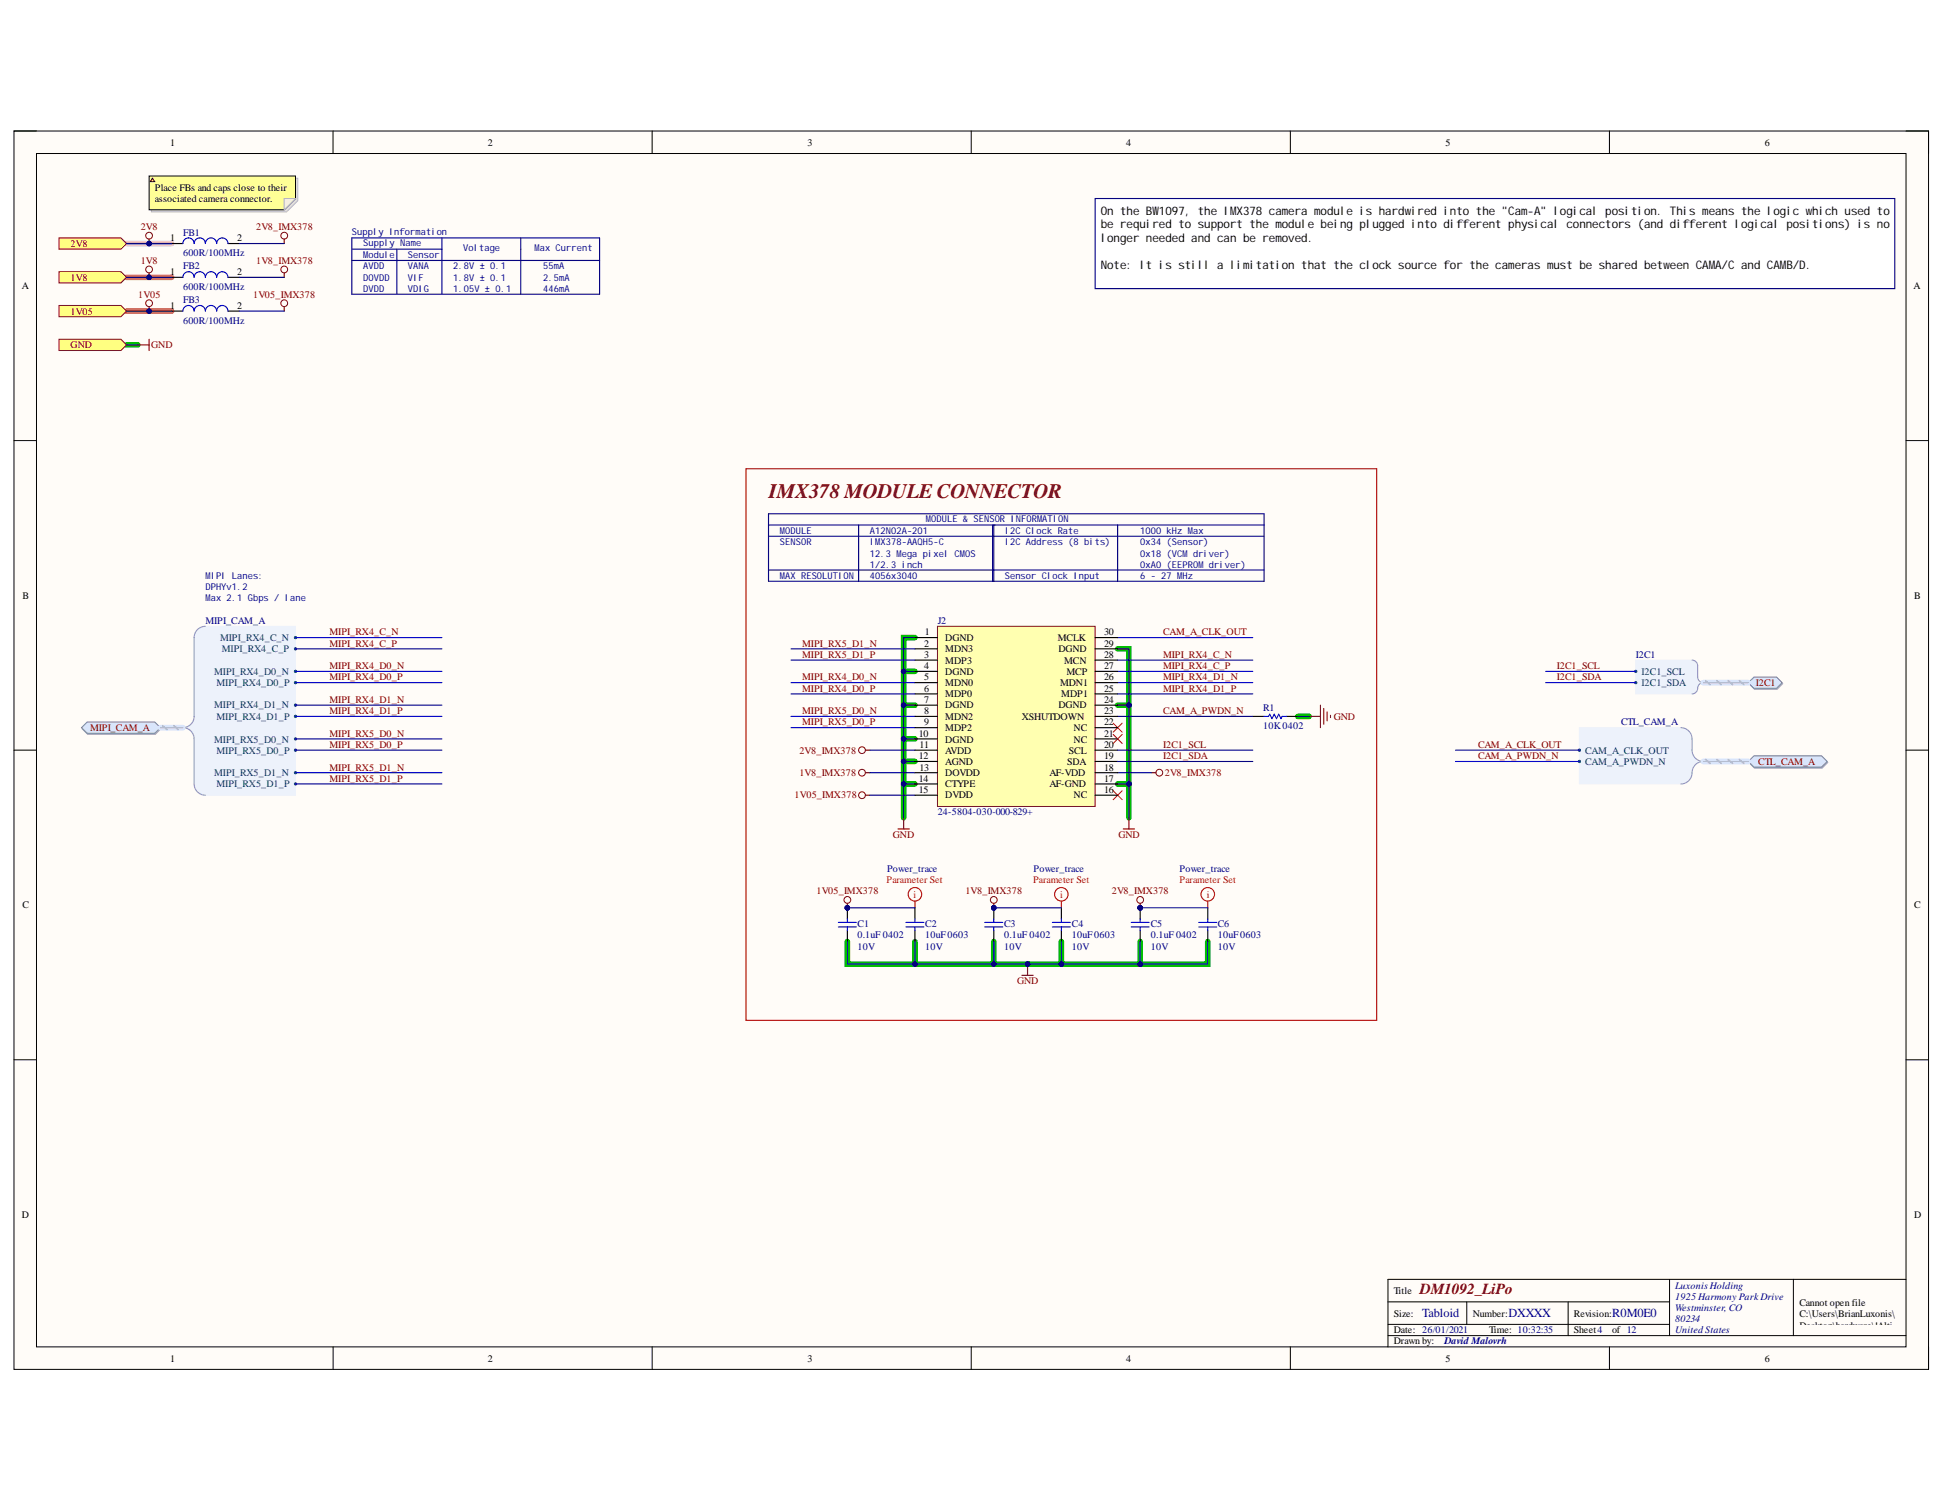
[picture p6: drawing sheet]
<svg xmlns="http://www.w3.org/2000/svg" width="279mm" height="216mm" viewBox="0 0 279 216" stroke-linecap="round" stroke-linejoin="round" font-family="sans-serif">
<defs><g id="words">
<text font-size="3" fill="#800000" x="110.5" y="71.6">IMX378 MODULECONNECTOR</text>
<text font-size="2.2" fill="#800000" x="204.1" y="186">DM1092_LiPo</text>
<g font-size="1.8" fill="#000080">
<text x="204.4" y="189.4">Tabloid</text>
<text x="216.8" y="189.4">DXXXX</text>
<text x="231.7" y="189.4">R0M0E0</text>
</g>
<g font-size="1.7">
<text x="158.2" y="30.9">On the BW1097, the IMX378 camera module is hardwired into the &quot;Cam-A&quot; logical position. This means the logic which used to</text>
<text x="158.2" y="32.8">be required to support the module being plugged into different physical connectors (and different logical positions) is no</text>
<text x="158.2" y="34.8">longer needed and can be removed.</text>
<text x="158.2" y="38.6">Note: It is still a limitation that the clock source for the cameras must be shared between CAMA/C and CAMB/D.</text>
</g>
<g font-size="1.4">
<text x="24.4" y="21">1</text>
<text x="70.1" y="21">2</text>
<text x="116.1" y="21">3</text>
<text x="161.8" y="21">4</text>
<text x="207.8" y="21">5</text>
<text x="253.6" y="21">6</text>
<text x="22.2" y="27.4">Place FBs and caps close to their</text>
<text x="22.2" y="29">associated camera connector.</text>
<text x="24.4" y="34.7">1</text>
<text x="34.1" y="34.7">2</text>
<text x="3.1" y="41.6">A</text>
<text x="24.4" y="39.6">1</text>
<text x="34.1" y="39.6">2</text>
<text x="275" y="41.6">A</text>
<text x="24.4" y="44.4">1</text>
<text x="34.1" y="44.4">2</text>
<text x="3.2" y="86.1">B</text>
<text x="275.1" y="86.1">B</text>
<text x="132.8" y="92.9">2</text>
<text x="132.8" y="94.6">3</text>
<text x="132.9" y="91.3">1</text>
<text x="135.9" y="92.2">DGND</text>
<text x="135.9" y="93.8">MDN3</text>
<text x="135.9" y="95.4">MDP3</text>
<text x="152" y="92.2">MCLK</text>
<text x="152.1" y="93.8">DGND</text>
<text x="153" y="95.4">MCN</text>
<text x="158.7" y="94.6">28</text>
<text x="158.7" y="92.9">29</text>
<text x="158.7" y="91.3">30</text>
<text x="132.8" y="96.2">4</text>
<text x="132.8" y="97.8">5</text>
<text x="132.8" y="99.5">6</text>
<text x="132.8" y="101.1">7</text>
<text x="135.9" y="97">DGND</text>
<text x="135.9" y="98.6">MDN0</text>
<text x="135.9" y="100.2">MDP0</text>
<text x="135.9" y="101.8">DGND</text>
<text x="152.1" y="101.8">DGND</text>
<text x="152.4" y="98.6">MDN1</text>
<text x="152.5" y="100.2">MDP1</text>
<text x="153.3" y="97">MCP</text>
<text x="158.7" y="101.1">24</text>
<text x="158.7" y="99.5">25</text>
<text x="158.7" y="97.8">26</text>
<text x="158.7" y="96.2">27</text>
<text x="132.1" y="105.9">10</text>
<text x="132.1" y="107.5">11</text>
<text x="132.8" y="102.7">8</text>
<text x="132.8" y="104.3">9</text>
<text x="135.9" y="103.4">MDN2</text>
<text x="135.9" y="105.1">MDP2</text>
<text x="135.9" y="106.7">DGND</text>
<text x="146.9" y="103.4">XSHUTDOWN</text>
<text x="154.3" y="106.7">NC</text>
<text x="154.3" y="105.1">NC</text>
<text x="158.7" y="107.5">20</text>
<text x="158.7" y="105.9">21</text>
<text x="158.7" y="104.3">22</text>
<text x="158.7" y="102.7">23</text>
<text x="132.1" y="109.1">12</text>
<text x="132.1" y="112.4">14</text>
<text x="132.1" y="110.8">13</text>
<text x="135.9" y="108.3">AVDD</text>
<text x="135.9" y="109.9">AGND</text>
<text x="135.9" y="111.6">DOVDD</text>
<text x="135.9" y="113.2">CTYPE</text>
<text x="150.8" y="113.2">AF-GND</text>
<text x="150.8" y="111.6">AF-VDD</text>
<text x="153.4" y="109.9">SDA</text>
<text x="153.6" y="108.3">SCL</text>
<text x="158.7" y="112.4">17</text>
<text x="158.7" y="110.8">18</text>
<text x="158.7" y="109.1">19</text>
<text x="132.1" y="114">15</text>
<text x="135.9" y="114.8">DVDD</text>
<text x="154.3" y="114.8">NC</text>
<text x="158.7" y="114">16</text>
<text x="3.2" y="130.6">C</text>
<text x="275.1" y="130.6">C</text>
<text x="3.1" y="175.1">D</text>
<text x="275.1" y="175.1">D</text>
<text x="200.3" y="186">Title</text>
<text x="200.3" y="189.3">Size:</text>
<text x="200.3" y="191.6">Date: 26/01/2021</text>
<text x="211.7" y="189.3">Number:</text>
<text x="214" y="191.6">Time: 10:32:35</text>
<text x="226.2" y="189.3">Revision:</text>
<text x="226.2" y="191.6">Sheet4</text>
<text x="231.7" y="191.6">of 12</text>
<text x="258.6" y="187.8">Cannot open file</text>
<text x="258.6" y="189.4">C:\Users\BrianLuxonis\</text>
<text x="258.6" y="191">Desktop\hardware\!Alti</text>
<text x="24.4" y="195.7">1</text>
<text x="70.1" y="195.7">2</text>
<text x="116.1" y="195.7">3</text>
<text x="161.8" y="195.7">4</text>
<text x="200.3" y="193.3">Drawn by:</text>
<text x="207.8" y="195.7">5</text>
<text x="253.6" y="195.7">6</text>
<text x="258.6" y="192.6">um_Shared\Templates\L</text>
<text x="258.6" y="194.2">uxonis_Logo.png</text>
</g>
<g font-size="1.4" fill="#800000">
<text x="10.2" y="35.5">2V8</text>
<text x="20.2" y="33.1">2V8</text>
<text x="36.8" y="33.1">2V8_IMX378</text>
<text x="10.2" y="40.3">1V8</text>
<text x="20.2" y="38">1V8</text>
<text x="36.8" y="38">1V8_IMX378</text>
<text x="10.2" y="45.2">1V05</text>
<text x="19.9" y="42.8">1V05</text>
<text x="36.4" y="42.8">1V05_IMX378</text>
<text x="10.2" y="50.1">GND</text>
<text x="21.7" y="50.1">GND</text>
<text x="47.4" y="92.9">MIPI_RX4_C_P</text>
<text x="47.4" y="91.3">MIPI_RX4_C_N</text>
<text x="115.3" y="92.9">MIPI_RX5_D1_N</text>
<text x="115.3" y="94.6">MIPI_RX5_D1_P</text>
<text x="167.2" y="91.3">CAM_A_CLK_OUT</text>
<text x="167.2" y="94.6">MIPI_RX4_C_N</text>
<text x="47.4" y="96.2">MIPI_RX4_D0_N</text>
<text x="47.4" y="97.8">MIPI_RX4_D0_P</text>
<text x="47.4" y="101.1">MIPI_RX4_D1_N</text>
<text x="115.3" y="97.8">MIPI_RX4_D0_N</text>
<text x="115.3" y="99.5">MIPI_RX4_D0_P</text>
<text x="167.2" y="96.2">MIPI_RX4_C_P</text>
<text x="167.2" y="97.8">MIPI_RX4_D1_N</text>
<text x="167.2" y="99.5">MIPI_RX4_D1_P</text>
<text x="223.8" y="97.8">I2C1_SDA</text>
<text x="223.8" y="96.2">I2C1_SCL</text>
<text x="252.4" y="98.6">I2C1</text>
<text x="12.9" y="105.1">MIPI_CAM_A</text>
<text x="47.4" y="102.7">MIPI_RX4_D1_P</text>
<text x="47.4" y="105.9">MIPI_RX5_D0_N</text>
<text x="47.4" y="107.5">MIPI_RX5_D0_P</text>
<text x="115.3" y="102.7">MIPI_RX5_D0_N</text>
<text x="115.3" y="104.3">MIPI_RX5_D0_P</text>
<text x="167.2" y="102.7">CAM_A_PWDN_N</text>
<text x="167.2" y="107.5">I2C1_SCL</text>
<text x="191.7" y="103.4">GND</text>
<text x="212.4" y="107.5">CAM_A_CLK_OUT</text>
<text x="47.4" y="110.8">MIPI_RX5_D1_N</text>
<text x="47.4" y="112.4">MIPI_RX5_D1_P</text>
<text x="114.9" y="111.6">1V8_IMX378</text>
<text x="114.9" y="108.3">2V8_IMX378</text>
<text x="167.2" y="109.1">I2C1_SDA</text>
<text x="167.4" y="111.6">2V8_IMX378</text>
<text x="212.4" y="109.1">CAM_A_PWDN_N</text>
<text x="252.7" y="109.9">CTL_CAM_A</text>
<text x="114.2" y="114.8">1V05_IMX378</text>
<text x="128.3" y="120.4">GND</text>
<text x="160.7" y="120.4">GND</text>
<text x="117.3" y="128.6">1V05_IMX378</text>
<text x="138.7" y="128.6">1V8_IMX378</text>
<text x="159.8" y="128.6">2V8_IMX378</text>
<text x="146.2" y="141.5">GND</text>
</g>
<g font-size="1.4" fill="#000080">
<text x="26.3" y="33.9">FB1</text>
<text x="50.6" y="33.8">Supply Information</text>
<text x="52.2" y="35.4">Supply Name</text>
<text x="26.3" y="36.8">600R/100MHz</text>
<text x="26.3" y="38.7">FB2</text>
<text x="26.3" y="41.7">600R/100MHz</text>
<text x="52.2" y="38.7">AVDD</text>
<text x="52.2" y="40.3">DOVDD</text>
<text x="52.2" y="41.9">DVDD</text>
<text x="52.2" y="37.1">Module</text>
<text x="58.6" y="38.7">VANA</text>
<text x="58.6" y="40.3">VIF</text>
<text x="58.6" y="41.9">VDIG</text>
<text x="58.6" y="37.1">Sensor</text>
<text x="65.1" y="38.7">2.8V ± 0.1</text>
<text x="65.1" y="40.3">1.8V ± 0.1</text>
<text x="65.1" y="41.9">1.05V ± 0.1</text>
<text x="66.6" y="36.1">Voltage</text>
<text x="76.8" y="36.1">Max Current</text>
<text x="78.1" y="38.7">55mA</text>
<text x="78.1" y="40.3">2.5mA</text>
<text x="78.1" y="41.9">446mA</text>
<text x="26.3" y="43.5">FB3</text>
<text x="26.3" y="46.5">600R/100MHz</text>
<text x="112.1" y="76.7">MODULE</text>
<text x="125" y="76.7">A12N02A-201</text>
<text x="133.1" y="75.1">MODULE &amp; SENSOR INFORMATION</text>
<text x="144.4" y="76.7">I2C Clock Rate</text>
<text x="163.9" y="76.7">1000 kHz Max</text>
<text x="29.5" y="83.2">MIPI Lanes:</text>
<text x="112.1" y="78.3">SENSOR</text>
<text x="112.1" y="83.2">MAX RESOLUTION</text>
<text x="125" y="80">12.3 Mega pixel CMOS</text>
<text x="125" y="83.2">4056x3040</text>
<text x="125" y="78.3">IMX378-AAQH5-C</text>
<text x="125" y="81.6">1/2.3 inch</text>
<text x="144.4" y="78.3">I2C Address (8 bits)</text>
<text x="144.4" y="83.2">Sensor Clock Input</text>
<text x="163.9" y="78.3">0x34 (Sensor)</text>
<text x="163.9" y="80">0x18 (VCM driver)</text>
<text x="163.9" y="81.6">0xA0 (EEPROM driver)</text>
<text x="163.9" y="83.2">6 - 27 MHz</text>
<text x="29.5" y="89.7">MIPI_CAM_A</text>
<text x="29.5" y="86.4">Max 2.1 Gbps / lane</text>
<text x="29.5" y="84.8">DPHYv1.2</text>
<text x="134.8" y="89.7">J2</text>
<text x="235.1" y="94.6">I2C1</text>
<text x="181.5" y="102.2">R1</text>
<text x="181.5" y="104.8">10K0402</text>
<text x="233" y="104.3">CTL_CAM_A</text>
<text x="134.8" y="117.2">24-5804-030-000-829+</text>
<text x="127.5" y="125.3">Power_trace</text>
<text x="148.6" y="125.3">Power_trace</text>
<text x="169.5" y="125.3">Power_trace</text>
<text x="123.3" y="136.5">10V</text>
<text x="123.3" y="133.2">C1</text>
<text x="123.3" y="134.9">0.1uF 0402</text>
<text x="133" y="136.5">10V</text>
<text x="133" y="133.2">C2</text>
<text x="133" y="134.9">10uF0603</text>
<text x="144.3" y="136.5">10V</text>
<text x="144.3" y="133.2">C3</text>
<text x="144.3" y="134.9">0.1uF 0402</text>
<text x="154.1" y="136.5">10V</text>
<text x="154.1" y="133.2">C4</text>
<text x="154.1" y="134.9">10uF0603</text>
<text x="165.4" y="136.5">10V</text>
<text x="165.4" y="133.2">C5</text>
<text x="165.4" y="134.9">0.1uF 0402</text>
<text x="175" y="136.5">10V</text>
<text x="175" y="133.2">C6</text>
<text x="175" y="134.9">10uF0603</text>
<text x="240.8" y="185.2">Luxonis Holding</text>
<text x="240.8" y="186.8">1925 Harmony Park Drive</text>
<text x="240.8" y="188.4">Westminster, CO</text>
<text x="240.8" y="190">80234</text>
<text x="240.8" y="191.6">United States</text>
<text x="207.6" y="193.3">David Malovrh</text>
</g>
<g font-size="1.4" fill="#003a70">
<text x="31.6" y="92.2">MIPI_RX4_C_N</text>
<text x="31.9" y="93.8">MIPI_RX4_C_P</text>
<text x="30.8" y="97">MIPI_RX4_D0_N</text>
<text x="30.8" y="101.8">MIPI_RX4_D1_N</text>
<text x="31.1" y="98.6">MIPI_RX4_D0_P</text>
<text x="235.9" y="98.6">I2C1_SDA</text>
<text x="235.9" y="97">I2C1_SCL</text>
<text x="30.8" y="106.7">MIPI_RX5_D0_N</text>
<text x="31.1" y="103.4">MIPI_RX4_D1_P</text>
<text x="30.8" y="111.6">MIPI_RX5_D1_N</text>
<text x="31.1" y="108.3">MIPI_RX5_D0_P</text>
<text x="31.1" y="113.2">MIPI_RX5_D1_P</text>
<text x="227.8" y="109.9">CAM_A_PWDN_N</text>
<text x="227.8" y="108.3">CAM_A_CLK_OUT</text>
</g>
<g font-size="1.4" fill="#f00">
<text x="127.4" y="126.9">Parameter Set</text>
<text x="131.3" y="129.1">i</text>
<text x="148.5" y="126.9">Parameter Set</text>
<text x="152.4" y="129.1">i</text>
<text x="169.5" y="126.9">Parameter Set</text>
<text x="173.4" y="129.1">i</text>
</g>
</g></defs>
<path d="M2 18.8h275.2v178h-275.2z" fill-rule="evenodd" fill="#fffcf8"/>
<path d="M2 18.8h275.2v178h-275.2z" fill="none" stroke="#000" stroke-width=".14"/>
<path d="M5.2 22.1h268.7v171.5h-268.7z" fill-rule="evenodd" fill="#fffcf8"/>
<g fill="none" stroke="#000" stroke-width=".14">
<path d="M2 18.8h3.2M47.9 18.8v3.3M93.7 18.8v3.3M139.6 18.8v3.3M185.5 18.8v3.3M231.3 18.8v3.3M273.9 18.8h3.3v3.3M5.2 22.1h268.7v171.5h-268.7zM2 63.3h3.2M273.9 63.3h3.3M2 107.8h3.2M273.9 107.8h3.3"/>
<path d="M2 152.3h3.2M273.9 152.3h3.3M47.9 193.6v3.2M93.7 193.6v3.2M139.6 193.6v3.2M185.5 193.6v3.2M199.5 187.1h40.5M199.5 192h74.4M199.5 190.4h40.5M210.8 187.1v3.3M225.4 187.1v4.9M231.3 193.6v3.2"/>
<path d="M240 183.9v8.1M257.8 183.9v8.1M273.9 183.9h-74.4v9.7M277.2 193.6v3.2"/>
</g>
<g fill="none" stroke="#00be00" stroke-width=".81">
<path d="M18.2 49.6h1.6M129.9 96.5h1.6M131.5 91.6h-1.6v25.9M160.6 93.3h1.7v24.2M129.9 101.4h1.6M129.9 112.7h1.6M129.9 106.2h1.6M129.9 109.5h1.6M160.6 101.4h1.7M160.6 112.7h1.7M186.5 103h1.6M121.8 135.3v3.3h30.7"/>
<path d="M131.5 135.3v3.3M142.8 135.3v3.3M152.5 135.3v3.3M152.5 138.6h11.4M163.9 135.3v3.3M173.6 135.3v3.3h-9.7"/>
</g>
<path d="M18.2 39.9h6.5" fill="none" stroke="#ff6e6e" stroke-width=".81"/>
<path d="M18.2 35h6.5" fill="none" stroke="#ff6eff" stroke-width=".81"/>
<path d="M18.2 44.7h6.5" fill="none" stroke="#fd8300" stroke-width=".81"/>
<path d="M157.4 28.5h114.9v13h-114.9z" fill-rule="evenodd" fill="#fff"/>
<path d="M157.4 28.5h114.9v13h-114.9z" fill="none" stroke="#000080" stroke-width=".16"/>
<path d="M8.5 34.2h8.9l.8 .8-.8 .8h-8.9z" fill-rule="evenodd" fill="#ffff80"/>
<path d="M8.5 34.2h8.9l.8 .8-.8 .8h-8.9z" fill="none" stroke="#800000" stroke-width=".14"/>
<path d="M8.5 43.9h8.9l.8 .8-.8 .8h-8.9z" fill-rule="evenodd" fill="#ffff80"/>
<path d="M8.5 43.9h8.9l.8 .8-.8 .8h-8.9z" fill="none" stroke="#800000" stroke-width=".14"/>
<path d="M235.1 94.9h8.1l.4 .1 .3 .3 .1 .4v1.8l.2 .4 .4 .2a1.18 1.18 0 0 0-.7 1.2l-.3 .3-.4 .1h-8.1z" fill-rule="evenodd" fill="#edf2fb"/>
<path d="M235.1 94.9h8.1l.4 .1 .3 .3 .1 .4v1.8l.2 .4 .4 .2a1.18 1.18 0 0 0-.7 1.2l-.3 .3-.4 .1h-8.1z" fill="none" stroke="#edf2fb" stroke-width=".14"/>
<path d="M243.2 94.9a.8 .8 0 0 1 .8 .8v1.6a.81 .81 0 0 0 .8 .8 .95 .95 0 0 0-.9 1.2l-.4 .4h-.3" fill="none" stroke="#8f9ec9" stroke-width=".16"/>
<circle cx="235.1" cy="98.1" r=".16" fill="#003a70"/>
<circle cx="235.1" cy="98.1" r=".16" fill="none" stroke="#003a70" stroke-width=".14"/>
<path d="M235 96.4h.2v.2h-.2z" fill="#003a70"/>
<path d="M235 96.4h.2v.2h-.2z" fill="none" stroke="#003a70" stroke-width=".14"/>
<path d="M251.4 98.3l.8-.8h3.2l.8 .8-.8 .8h-3.2z" fill-rule="evenodd" fill="#bac0ca"/>
<path d="M251.4 98.3l.8-.8h3.2l.8 .8-.8 .8h-3.2z" fill="none" stroke="#a6acb6" stroke-width=".14"/>
<path d="M251.3 98.1l.8-.8h3.2l.8 .8-.8 .8h-3.2z" fill-rule="evenodd" fill="#d5e4ff"/>
<path d="M251.3 98.1l.8-.8h3.2l.8 .8-.8 .8h-3.2z" fill="none" stroke="#71809b" stroke-width=".14"/>
<path d="M28.1 90.8l.6-.6 .8-.2h13v24.3h-13l-.8-.2-.6-.6-.2-.8v-6.9l-.4-.7-.8-.5 .8-.5 .4-.7v-11.8z" fill-rule="evenodd" fill="#edf2fb"/>
<path d="M28.1 90.8l.6-.6 .8-.2h13v24.3h-13l-.8-.2-.6-.6-.2-.8v-6.9l-.4-.7-.8-.5 .8-.5 .4-.7v-11.8z" fill="none" stroke="#edf2fb" stroke-width=".14"/>
<path d="M29.5 90a1.62 1.62 0 0 0-1.6 1.6v11.4a1.62 1.62 0 0 1-1.6 1.6 1.62 1.62 0 0 1 1.6 1.6v6.5a1.62 1.62 0 0 0 1.6 1.6" fill="none" stroke="#8f9ec9" stroke-width=".16"/>
<circle cx="42.5" cy="93.3" r=".16" fill="#003a70"/>
<circle cx="42.5" cy="93.3" r=".16" fill="none" stroke="#003a70" stroke-width=".14"/>
<circle cx="42.5" cy="91.7" r=".16" fill="#003a70"/>
<circle cx="42.5" cy="91.7" r=".16" fill="none" stroke="#003a70" stroke-width=".14"/>
<circle cx="42.5" cy="98.1" r=".16" fill="#003a70"/>
<circle cx="42.5" cy="98.1" r=".16" fill="none" stroke="#003a70" stroke-width=".14"/>
<circle cx="42.5" cy="96.5" r=".16" fill="#003a70"/>
<circle cx="42.5" cy="96.5" r=".16" fill="none" stroke="#003a70" stroke-width=".14"/>
<circle cx="42.5" cy="103" r=".16" fill="#003a70"/>
<circle cx="42.5" cy="103" r=".16" fill="none" stroke="#003a70" stroke-width=".14"/>
<circle cx="42.5" cy="101.4" r=".16" fill="#003a70"/>
<circle cx="42.5" cy="101.4" r=".16" fill="none" stroke="#003a70" stroke-width=".14"/>
<circle cx="42.5" cy="107.8" r=".16" fill="#003a70"/>
<circle cx="42.5" cy="107.8" r=".16" fill="none" stroke="#003a70" stroke-width=".14"/>
<circle cx="42.5" cy="106.2" r=".16" fill="#003a70"/>
<circle cx="42.5" cy="106.2" r=".16" fill="none" stroke="#003a70" stroke-width=".14"/>
<circle cx="42.5" cy="112.7" r=".16" fill="#003a70"/>
<circle cx="42.5" cy="112.7" r=".16" fill="none" stroke="#003a70" stroke-width=".14"/>
<circle cx="42.5" cy="111.1" r=".16" fill="#003a70"/>
<circle cx="42.5" cy="111.1" r=".16" fill="none" stroke="#003a70" stroke-width=".14"/>
<path d="M11.8 104.8l.8-.9h9.7l.8 .9-.8 .8h-9.7z" fill-rule="evenodd" fill="#bac0ca"/>
<path d="M11.8 104.8l.8-.9h9.7l.8 .9-.8 .8h-9.7z" fill="none" stroke="#a6acb6" stroke-width=".14"/>
<path d="M11.7 104.6l.8-.8h9.7l.8 .8-.8 .8h-9.7z" fill-rule="evenodd" fill="#d5e4ff"/>
<path d="M11.7 104.6l.8-.8h9.7l.8 .8-.8 .8h-9.7z" fill="none" stroke="#71809b" stroke-width=".14"/>
<path d="M227 104.6h14.6l.8 .2 .6 .6 .2 .8v2l.4 .7 .8 .6-.8 .5-.4 .7a1.68 1.68 0 0 1-1.6 2h-14.6z" fill-rule="evenodd" fill="#edf2fb"/>
<path d="M227 104.6h14.6l.8 .2 .6 .6 .2 .8v2l.4 .7 .8 .6-.8 .5-.4 .7a1.68 1.68 0 0 1-1.6 2h-14.6z" fill="none" stroke="#edf2fb" stroke-width=".14"/>
<path d="M241.6 104.6a1.62 1.62 0 0 1 1.6 1.6v1.6a1.62 1.62 0 0 0 1.6 1.7 1.61 1.61 0 0 0-1.6 1.6 1.62 1.62 0 0 1-1.6 1.6" fill="none" stroke="#8f9ec9" stroke-width=".16"/>
<circle cx="227" cy="109.5" r=".16" fill="#003a70"/>
<circle cx="227" cy="109.5" r=".16" fill="none" stroke="#003a70" stroke-width=".14"/>
<circle cx="227" cy="107.8" r=".16" fill="#003a70"/>
<circle cx="227" cy="107.8" r=".16" fill="none" stroke="#003a70" stroke-width=".14"/>
<path d="M252.2 108.8h9.7l.8 .8-.8 .8h-9.7l-.8-.8z" fill-rule="evenodd" fill="#bac0ca"/>
<path d="M252.2 108.8h9.7l.8 .8-.8 .8h-9.7l-.8-.8z" fill="none" stroke="#a6acb6" stroke-width=".14"/>
<path d="M251.3 109.5l.8-.9h9.7l.8 .9-.8 .8h-9.7z" fill-rule="evenodd" fill="#d5e4ff"/>
<path d="M251.3 109.5l.8-.9h9.7l.8 .9-.8 .8h-9.7z" fill="none" stroke="#71809b" stroke-width=".14"/>
<path d="M160 113.7l1.3 1.2M160 105.6l1.3 1.3M160 103.9l1.3 1.3M161.3 113.7l-1.3 1.2M161.3 105.6l-1.3 1.3M161.3 103.9l-1.3 1.3" fill="none" stroke="#f00" stroke-width=".14"/>
<path d="M110.5 75.5h71.2M110.5 73.8h71.2v9.8h-71.2zM110.5 77.1h71.2M123.4 75.5v8.1M142.7 75.5v8.1M142.8 75.5v8.1M160.6 75.5v8.1M110.5 81.9h71.2" fill="none" stroke="#11037f" stroke-width=".16"/>
<path d="M107.2 67.4h90.7v79.3h-90.7z" fill="none" stroke="#bf0000" stroke-width=".16"/>
<circle cx="21.4" cy="43.6" r=".49" fill="none" stroke="#800000" stroke-width=".14"/>
<path d="M21.4 44.1v.6" fill="none" stroke="#800000" stroke-width=".16"/>
<circle cx="21.4" cy="44.7" r=".32" fill="#000080"/>
<circle cx="21.4" cy="44.7" r=".32" fill="none" stroke="#000080" stroke-width=".14"/>
<circle cx="21.4" cy="33.9" r=".49" fill="none" stroke="#800000" stroke-width=".14"/>
<path d="M21.4 34.4v.6" fill="none" stroke="#800000" stroke-width=".16"/>
<circle cx="21.4" cy="35" r=".32" fill="#000080"/>
<circle cx="21.4" cy="35" r=".32" fill="none" stroke="#000080" stroke-width=".14"/>
<path d="M8.5 48.8h8.9l.8 .8-.8 .8h-8.9z" fill-rule="evenodd" fill="#ffff80"/>
<g fill="none" stroke="#800000" stroke-width=".14">
<path d="M8.5 48.8h8.9l.8 .8-.8 .8h-8.9z"/>
<circle cx="163.9" cy="129.4" r=".48"/>
</g>
<path d="M163.9 129.8v.7" fill="none" stroke="#800000" stroke-width=".16"/>
<circle cx="163.9" cy="130.5" r=".32" fill="#000080"/>
<circle cx="163.9" cy="130.5" r=".32" fill="none" stroke="#000080" stroke-width=".14"/>
<circle cx="142.8" cy="129.4" r=".49" fill="none" stroke="#800000" stroke-width=".14"/>
<path d="M142.8 129.8v.7" fill="none" stroke="#800000" stroke-width=".16"/>
<circle cx="142.8" cy="130.5" r=".32" fill="#000080"/>
<circle cx="142.8" cy="130.5" r=".32" fill="none" stroke="#000080" stroke-width=".14"/>
<circle cx="123.9" cy="111.1" r=".49" fill="none" stroke="#800000" stroke-width=".14"/>
<path d="M19.8 49.6h1.6M21.4 48.8v1.6M124.4 111.1h.6M188.1 103h1.7M189.8 101.4v3.2M190.3 101.8v2.3M190.7 102.3v1.3M191.2 102.8v.3M147.7 138.6v1.6M146.9 140.2h1.6" fill="none" stroke="#800000" stroke-width=".16"/>
<circle cx="147.7" cy="138.6" r=".32" fill="#000080"/>
<circle cx="147.7" cy="138.6" r=".32" fill="none" stroke="#000080" stroke-width=".14"/>
<path d="M129.1 119.2h1.6M129.9 117.5v1.7M161.4 119.2h1.7M162.3 117.5v1.7" fill="none" stroke="#800000" stroke-width=".16"/>
<path d="M8.5 39.1h8.9l.8 .8-.8 .8h-8.9z" fill-rule="evenodd" fill="#ffff80"/>
<g fill="none" stroke="#800000" stroke-width=".14">
<path d="M8.5 39.1h8.9l.8 .8-.8 .8h-8.9z"/>
<circle cx="21.4" cy="38.7" r=".48"/>
</g>
<path d="M21.4 39.2v.7" fill="none" stroke="#800000" stroke-width=".16"/>
<circle cx="21.4" cy="39.9" r=".32" fill="#000080"/>
<circle cx="21.4" cy="39.9" r=".32" fill="none" stroke="#000080" stroke-width=".14"/>
<g fill="none" stroke="#800000" stroke-width=".14">
<circle cx="40.8" cy="38.7" r=".49"/>
<circle cx="40.9" cy="33.9" r=".49"/>
<circle cx="40.9" cy="43.6" r=".49"/>
<circle cx="123.9" cy="107.8" r=".49"/>
<circle cx="166.6" cy="111.1" r=".49"/>
<circle cx="121.8" cy="129.4" r=".49"/>
</g>
<path d="M40.9 34.4v.6M40.9 39.2v.7M40.9 44.1v.6M124.4 107.8h.6M165.5 111.1h.6M121.8 129.8v.7" fill="none" stroke="#800000" stroke-width=".16"/>
<circle cx="121.8" cy="130.5" r=".32" fill="#000080"/>
<circle cx="121.8" cy="130.5" r=".32" fill="none" stroke="#000080" stroke-width=".14"/>
<circle cx="123.9" cy="114.3" r=".49" fill="none" stroke="#800000" stroke-width=".14"/>
<path d="M124.4 114.3h.6" fill="none" stroke="#800000" stroke-width=".16"/>
<g fill="none" stroke="#f00" stroke-width=".16">
<path d="M131.5 129.5v1M152.5 129.5v1M173.6 129.5v1"/>
<circle cx="131.5" cy="128.5" r=".97"/>
<circle cx="152.5" cy="128.5" r=".97"/>
<circle cx="173.6" cy="128.5" r=".97"/>
</g>
<path d="M24.7 35h1.6M24.7 39.9h1.6M32.8 35h1.6M32.8 39.9h1.6M24.7 44.7h1.6M32.8 44.7h1.6M180.1 103h1.6M184.9 103h1.6M173.6 130.5v1.6M173.6 133.7v1.6" fill="none" stroke="#000" stroke-width=".16"/>
<path d="M26.3 35a.81 .81 0 0 1 .8-.8 .81 .81 0 0 1 .8 .8 .81 .81 0 0 1 .8-.8 .81 .81 0 0 1 .8 .8 .81 .81 0 0 1 .8-.8 .81 .81 0 0 1 .8 .8 .81 .81 0 0 1 .8-.8 .81 .81 0 0 1 .9 .8M26.3 39.9a.81 .81 0 0 1 .8-.8 .81 .81 0 0 1 .8 .8 .81 .81 0 0 1 .8-.8 .81 .81 0 0 1 .8 .8 .81 .81 0 0 1 .8-.8 .81 .81 0 0 1 .8 .8 .81 .81 0 0 1 .8-.8 .81 .81 0 0 1 .9 .8M26.3 44.7a.81 .81 0 0 1 .8-.8 .81 .81 0 0 1 .8 .8 .81 .81 0 0 1 .8-.8 .81 .81 0 0 1 .8 .8 .81 .81 0 0 1 .8-.8 .81 .81 0 0 1 .8 .8 .81 .81 0 0 1 .8-.8 .81 .81 0 0 1 .9 .8M181.7 103h.6l.2-.3 .3 .6 .3-.6 .4 .6 .3-.6 .3 .6 .2-.3h.6M172.3 132.6h2.6M172.3 133.2h2.6M173.6 132.1v.5M173.6 133.2v.5" fill="none" stroke="#00f" stroke-width=".16"/>
<circle cx="163.9" cy="130.5" r=".32" fill="#000080"/>
<circle cx="163.9" cy="130.5" r=".32" fill="none" stroke="#000080" stroke-width=".14"/>
<path d="M163.9 130.5v1.6M163.9 133.7v1.6" fill="none" stroke="#000" stroke-width=".16"/>
<circle cx="163.9" cy="130.5" r=".32" fill="#000080"/>
<circle cx="163.9" cy="130.5" r=".32" fill="none" stroke="#000080" stroke-width=".14"/>
<path d="M130.2 132.6h2.6M130.2 133.2h2.6M131.5 132.1v.5M131.5 133.2v.5M151.2 132.6h2.6M151.2 133.2h2.6M152.5 132.1v.5M152.5 133.2v.5M162.6 132.6h2.6M162.6 133.2h2.6M163.9 132.1v.5M163.9 133.2v.5" fill="none" stroke="#00f" stroke-width=".16"/>
<path d="M131.5 130.5v1.6M131.5 133.7v1.6M152.5 130.5v1.6M152.5 133.7v1.6" fill="none" stroke="#000" stroke-width=".16"/>
<circle cx="142.8" cy="130.5" r=".32" fill="#000080"/>
<circle cx="142.8" cy="130.5" r=".32" fill="none" stroke="#000080" stroke-width=".14"/>
<path d="M142.8 130.5v1.6M142.8 133.7v1.6" fill="none" stroke="#000" stroke-width=".16"/>
<circle cx="142.8" cy="130.5" r=".32" fill="#000080"/>
<circle cx="142.8" cy="130.5" r=".32" fill="none" stroke="#000080" stroke-width=".14"/>
<path d="M141.5 132.6h2.6M141.5 133.2h2.6M142.8 132.1v.5M142.8 133.2v.5" fill="none" stroke="#00f" stroke-width=".16"/>
<circle cx="121.8" cy="130.5" r=".32" fill="#000080"/>
<circle cx="121.8" cy="130.5" r=".32" fill="none" stroke="#000080" stroke-width=".14"/>
<path d="M121.8 130.5v1.6M121.8 133.7v1.6" fill="none" stroke="#000" stroke-width=".16"/>
<circle cx="121.8" cy="130.5" r=".32" fill="#000080"/>
<circle cx="121.8" cy="130.5" r=".32" fill="none" stroke="#000080" stroke-width=".14"/>
<path d="M120.5 132.6h2.6M120.5 133.2h2.6M121.8 132.1v.5M121.8 133.2v.5" fill="none" stroke="#00f" stroke-width=".16"/>
<g fill="none" stroke="#0000bf" stroke-width=".16">
<path d="M42.5 91.6h21M42.5 93.3h21M42.5 96.5h21M42.5 98.1h21M222.1 96.5h13M222.1 98.1h13M42.5 101.4h21M42.5 103h21M42.5 106.2h21M42.5 107.8h21M42.5 111.1h21M42.5 112.7h21"/>
<path d="M209.2 107.8h17.8M209.2 109.5h17.8M163.9 130.5h9.7"/>
</g>
<circle cx="163.9" cy="130.5" r=".32" fill="#000080"/>
<circle cx="163.9" cy="130.5" r=".32" fill="none" stroke="#000080" stroke-width=".14"/>
<path d="M142.8 130.5h9.7" fill="none" stroke="#0000bf" stroke-width=".16"/>
<circle cx="142.8" cy="130.5" r=".32" fill="#000080"/>
<circle cx="142.8" cy="130.5" r=".32" fill="none" stroke="#000080" stroke-width=".14"/>
<path d="M121.8 130.5h9.7" fill="none" stroke="#0000bf" stroke-width=".16"/>
<circle cx="121.8" cy="130.5" r=".32" fill="#000080"/>
<circle cx="121.8" cy="130.5" r=".32" fill="none" stroke="#000080" stroke-width=".14"/>
<path d="M131.5 91.6h-1.6v25.9M125 111.1h6.5M125 107.8h6.5M125 114.3h6.5M160.6 103h19.5" fill="none" stroke="#000080" stroke-width=".16"/>
<path d="M113.7 94.9h17.8M113.7 98.1h17.8M113.7 99.7h17.8M113.7 93.3h17.8M160.6 94.9h19.5M160.6 96.5h19.5M160.6 98.1h19.5M160.6 99.7h19.5M160.6 91.7h19.5M113.7 103h17.8M113.7 104.6h17.8" fill="none" stroke="#0000bf" stroke-width=".16"/>
<circle cx="129.9" cy="96.5" r=".32" fill="#000080"/>
<circle cx="129.9" cy="96.5" r=".32" fill="none" stroke="#000080" stroke-width=".14"/>
<circle cx="129.9" cy="101.4" r=".32" fill="#000080"/>
<circle cx="129.9" cy="101.4" r=".32" fill="none" stroke="#000080" stroke-width=".14"/>
<circle cx="129.9" cy="106.2" r=".32" fill="#000080"/>
<circle cx="129.9" cy="106.2" r=".32" fill="none" stroke="#000080" stroke-width=".14"/>
<circle cx="129.9" cy="109.4" r=".32" fill="#000080"/>
<circle cx="129.9" cy="109.4" r=".32" fill="none" stroke="#000080" stroke-width=".14"/>
<circle cx="129.9" cy="112.7" r=".32" fill="#000080"/>
<circle cx="129.9" cy="112.7" r=".32" fill="none" stroke="#000080" stroke-width=".14"/>
<path d="M160.6 93.3h1.7v24.2M160.6 111.1h4.9" fill="none" stroke="#000080" stroke-width=".16"/>
<circle cx="162.3" cy="101.4" r=".32" fill="#000080"/>
<circle cx="162.3" cy="101.4" r=".32" fill="none" stroke="#000080" stroke-width=".14"/>
<circle cx="162.3" cy="112.7" r=".32" fill="#000080"/>
<circle cx="162.3" cy="112.7" r=".32" fill="none" stroke="#000080" stroke-width=".14"/>
<path d="M160.6 101.4h1.7" fill="none" stroke="#000080" stroke-width=".16"/>
<circle cx="162.3" cy="101.4" r=".32" fill="#000080"/>
<circle cx="162.3" cy="101.4" r=".32" fill="none" stroke="#000080" stroke-width=".14"/>
<path d="M160.6 112.7h1.7" fill="none" stroke="#000080" stroke-width=".16"/>
<circle cx="162.3" cy="112.7" r=".32" fill="#000080"/>
<circle cx="162.3" cy="112.7" r=".32" fill="none" stroke="#000080" stroke-width=".14"/>
<path d="M129.9 96.5h1.6" fill="none" stroke="#000080" stroke-width=".16"/>
<circle cx="129.9" cy="96.5" r=".32" fill="#000080"/>
<circle cx="129.9" cy="96.5" r=".32" fill="none" stroke="#000080" stroke-width=".14"/>
<path d="M129.9 101.4h1.6" fill="none" stroke="#000080" stroke-width=".16"/>
<circle cx="129.9" cy="101.4" r=".32" fill="#000080"/>
<circle cx="129.9" cy="101.4" r=".32" fill="none" stroke="#000080" stroke-width=".14"/>
<path d="M129.9 106.2h1.6" fill="none" stroke="#000080" stroke-width=".16"/>
<circle cx="129.9" cy="106.2" r=".32" fill="#000080"/>
<circle cx="129.9" cy="106.2" r=".32" fill="none" stroke="#000080" stroke-width=".14"/>
<path d="M129.9 109.5h1.6" fill="none" stroke="#000080" stroke-width=".16"/>
<circle cx="129.9" cy="109.4" r=".32" fill="#000080"/>
<circle cx="129.9" cy="109.4" r=".32" fill="none" stroke="#000080" stroke-width=".14"/>
<path d="M129.9 112.7h1.6" fill="none" stroke="#000080" stroke-width=".16"/>
<circle cx="129.9" cy="112.7" r=".32" fill="#000080"/>
<circle cx="129.9" cy="112.7" r=".32" fill="none" stroke="#000080" stroke-width=".14"/>
<path d="M18.2 39.9h6.5M34.4 39.9h6.5M18.2 49.6h1.6" fill="none" stroke="#000080" stroke-width=".16"/>
<circle cx="21.4" cy="39.9" r=".32" fill="#000080"/>
<circle cx="21.4" cy="39.9" r=".32" fill="none" stroke="#000080" stroke-width=".14"/>
<path d="M18.2 35h6.5" fill="none" stroke="#000080" stroke-width=".16"/>
<circle cx="21.4" cy="35" r=".32" fill="#000080"/>
<circle cx="21.4" cy="35" r=".32" fill="none" stroke="#000080" stroke-width=".14"/>
<path d="M34.4 35h6.5M18.2 44.7h6.5M34.4 44.7h6.5" fill="none" stroke="#000080" stroke-width=".16"/>
<circle cx="21.4" cy="44.7" r=".32" fill="#000080"/>
<circle cx="21.4" cy="44.7" r=".32" fill="none" stroke="#000080" stroke-width=".14"/>
<path d="M186.5 103h1.6" fill="none" stroke="#000080" stroke-width=".16"/>
<path d="M163.9 135.3v3.3" fill="none" stroke="#0000bf" stroke-width=".16"/>
<circle cx="163.9" cy="138.6" r=".32" fill="#000080"/>
<circle cx="163.9" cy="138.6" r=".32" fill="none" stroke="#000080" stroke-width=".14"/>
<path d="M173.6 135.3v3.3h-9.7" fill="none" stroke="#0000bf" stroke-width=".16"/>
<circle cx="163.9" cy="138.6" r=".32" fill="#000080"/>
<circle cx="163.9" cy="138.6" r=".32" fill="none" stroke="#000080" stroke-width=".14"/>
<path d="M131.5 135.3v3.3" fill="none" stroke="#0000bf" stroke-width=".16"/>
<circle cx="131.5" cy="138.6" r=".32" fill="#000080"/>
<circle cx="131.5" cy="138.6" r=".32" fill="none" stroke="#000080" stroke-width=".14"/>
<path d="M142.8 135.3v3.3" fill="none" stroke="#0000bf" stroke-width=".16"/>
<circle cx="142.8" cy="138.6" r=".32" fill="#000080"/>
<circle cx="142.8" cy="138.6" r=".32" fill="none" stroke="#000080" stroke-width=".14"/>
<path d="M152.5 135.3v3.3" fill="none" stroke="#0000bf" stroke-width=".16"/>
<circle cx="152.5" cy="138.6" r=".32" fill="#000080"/>
<circle cx="152.5" cy="138.6" r=".32" fill="none" stroke="#000080" stroke-width=".14"/>
<path d="M121.8 135.3v3.3h30.7" fill="none" stroke="#0000bf" stroke-width=".16"/>
<circle cx="131.5" cy="138.6" r=".32" fill="#000080"/>
<circle cx="131.5" cy="138.6" r=".32" fill="none" stroke="#000080" stroke-width=".14"/>
<circle cx="142.8" cy="138.6" r=".32" fill="#000080"/>
<circle cx="142.8" cy="138.6" r=".32" fill="none" stroke="#000080" stroke-width=".14"/>
<circle cx="147.7" cy="138.6" r=".32" fill="#000080"/>
<circle cx="147.7" cy="138.6" r=".32" fill="none" stroke="#000080" stroke-width=".14"/>
<circle cx="152.5" cy="138.6" r=".32" fill="#000080"/>
<circle cx="152.5" cy="138.6" r=".32" fill="none" stroke="#000080" stroke-width=".14"/>
<path d="M152.5 138.6h11.4" fill="none" stroke="#0000bf" stroke-width=".16"/>
<circle cx="152.5" cy="138.6" r=".32" fill="#000080"/>
<circle cx="152.5" cy="138.6" r=".32" fill="none" stroke="#000080" stroke-width=".14"/>
<circle cx="163.9" cy="138.6" r=".32" fill="#000080"/>
<circle cx="163.9" cy="138.6" r=".32" fill="none" stroke="#000080" stroke-width=".14"/>
<path d="M244.8 98.1h6.5M23 104.6h3.3M244.8 109.5h6.5" fill="none" stroke="#cbdaff" stroke-width=".81"/>
<path d="M245.1 97.8l.7 .6M246.8 97.8l.6 .6M248.4 97.8l.6 .6M250 97.8l.6 .6M23.4 104.3l.6 .6M25 104.3l.6 .6M245.1 109.2l.7 .5M246.8 109.2l.6 .5M248.4 109.2l.6 .5M250 109.2l.6 .5" fill="none" stroke="#adbce7" stroke-width=".24"/>
<path d="M244.8 98.1h6.5M23 104.6h3.3M244.8 109.5h6.5" fill="none" stroke="#adbce7" stroke-width=".16"/>
<path d="M50.6 34.2h35.6v8.1h-35.6zM50.6 37.4h35.6M50.6 35.8h12.9M57 35.8v6.5M63.5 34.2v8.1M74.8 34.2v8.1" fill="none" stroke="#11037f" stroke-width=".16"/>
<path d="M134.7 90h22.7v25.9h-22.7z" fill-rule="evenodd" fill="#ffffb0"/>
<path d="M134.7 90h22.7v25.9h-22.7z" fill="none" stroke="#800000" stroke-width=".14"/>
<g fill="none" stroke="#000" stroke-width=".16">
<path d="M131.5 91.6h3.2M131.5 93.3h3.2M131.5 94.9h3.2M131.5 96.5h3.2M131.5 98.1h3.2M131.5 99.7h3.2M157.4 91.6h3.2M157.4 93.3h3.2M157.4 94.9h3.2M157.4 96.5h3.2M157.4 98.1h3.2M157.4 99.7h3.2"/>
<path d="M131.5 101.4h3.2M131.5 103h3.2M131.5 104.6h3.2M131.5 106.2h3.2M131.5 107.8h3.2M131.5 109.5h3.2M131.5 111.1h3.2M131.5 112.7h3.2M131.5 114.3h3.2M157.4 101.4h3.2M157.4 103h3.2M157.4 104.6h3.2"/>
<path d="M157.4 106.2h3.2M157.4 107.8h3.2M157.4 109.5h3.2M157.4 111.1h3.2M157.4 112.7h3.2M157.4 114.3h3.2"/>
</g>
<path d="M160.6 109.5h19.5M160.6 107.8h19.5" fill="none" stroke="#000080" stroke-width=".16"/>
<path d="M21.8 25.6h21v3.3l-1.6 1.6h-19.4z" fill-rule="evenodd" fill="#e0ddd7"/>
<path d="M21.8 25.6h21v3.3l-1.6 1.6h-19.4z" fill="none" stroke="#bfbdba" stroke-width=".14"/>
<path d="M21.4 25.3h21.1v3.2l-1.6 1.7h-19.5z" fill-rule="evenodd" fill="#ffff96"/>
<path d="M21.4 25.3h21.1v3.2l-1.6 1.7h-19.5z" fill="none" stroke="#000" stroke-width=".14"/>
<path d="M40.9 28.5h1.6l-1.6 1.7z" fill="#f2f0d8"/>
<path d="M40.9 28.5h1.6l-1.6 1.7z" fill="none" stroke="#bfbdba" stroke-width=".14"/>
<path d="M21.9 25.6l.3 .5h-.6z" fill="#ffcc78"/>
<path d="M21.9 25.6l.3 .5h-.6z" fill="none" stroke="#300" stroke-width=".14"/>
<use href="#words"/>
</svg>
